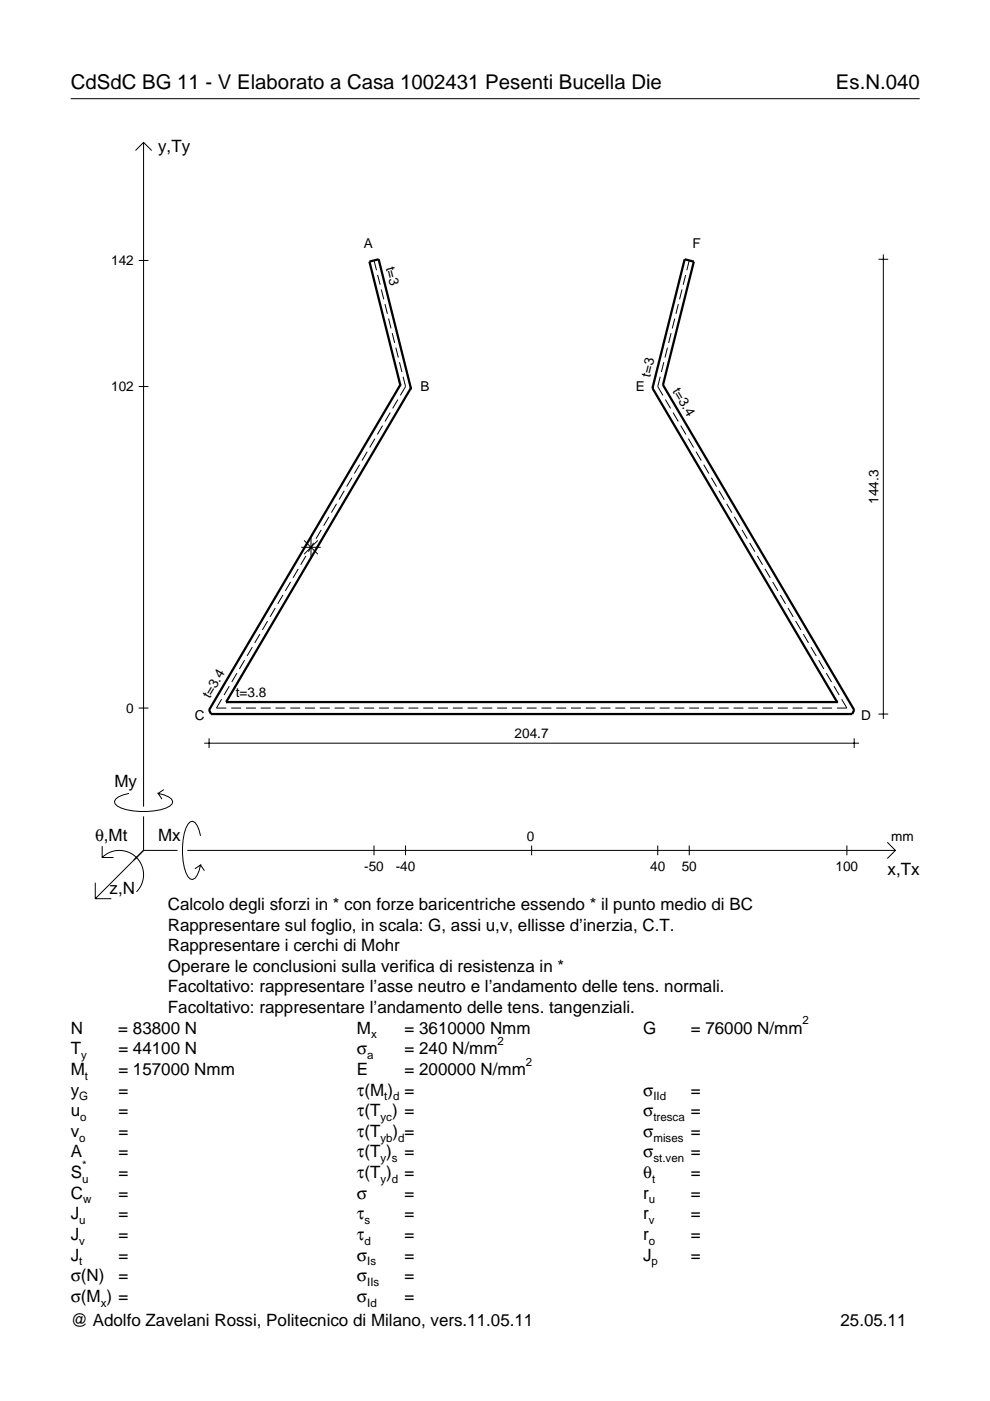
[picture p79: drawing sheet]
<svg xmlns="http://www.w3.org/2000/svg" width="210mm" height="297mm" viewBox="0 0 210 297" stroke-linecap="round" stroke-linejoin="round" font-family="sans-serif">
<defs><g id="words">
<g font-size="4.3">
<text x="15" y="18.9">CdSdC BG 11 - V Elaborato a Casa 1002431 Pesenti Bucella Die</text>
<text x="177.2" y="18.9">Es.N.040</text>
</g>
<g font-size="3.6">
<text x="33.5" y="32.3">y,Ty</text>
<text x="24.3" y="166.9">My</text>
<text x="20.1" y="178.2">θ,Mt</text>
<text x="33.5" y="178.2">Mx</text>
<text x="188.2" y="185.5">x,Tx</text>
<text x="23.2" y="189.6">z,N</text>
<text x="35.6" y="192.9">Calcolo degli sforzi in * con forze baricentriche essendo * il punto medio di BC</text>
<text x="35.6" y="197.3">Rappresentare sul foglio, in scala: G, assi u,v, ellisse d’inerzia, C.T.</text>
<text x="35.6" y="201.7">Rappresentare i cerchi di Mohr</text>
<text x="35.6" y="206">Operare le conclusioni sulla verifica di resistenza in *</text>
<text x="35.6" y="210.4">Facoltativo: rappresentare l’asse neutro e l’andamento delle tens. normali.</text>
<text x="35.6" y="214.8">Facoltativo: rappresentare l’andamento delle tens. tangenziali.</text>
<text x="15" y="219.2">N</text>
<text x="25.1" y="219.2">= 83800 N</text>
<text x="75.7" y="219.2">M</text>
<text x="85.8" y="219.2">= 3610000 Nmm</text>
<text x="136.4" y="219.2">G</text>
<text x="146.5" y="219.2">= 76000 N/mm</text>
<text x="15" y="223.5">T</text>
<text x="15" y="227.9">M</text>
<text x="25.1" y="223.5">= 44100 N</text>
<text x="25.1" y="227.9">= 157000 Nmm</text>
<text x="75.7" y="223.5">σ</text>
<text x="75.7" y="227.9">E</text>
<text x="85.8" y="223.5">= 240 N/mm</text>
<text x="85.8" y="227.9">= 200000 N/mm</text>
<text x="15" y="232.3">y</text>
<text x="25.1" y="232.3">=</text>
<text x="75.7" y="232.3">τ(M ) =</text>
<text x="136.4" y="232.3">σ</text>
<text x="146.5" y="232.3">=</text>
<text x="15" y="236.7">u</text>
<text x="25.1" y="236.7">=</text>
<text x="75.7" y="236.7">τ(T ) =</text>
<text x="136.4" y="236.7">σ</text>
<text x="146.5" y="236.7">=</text>
<text x="15" y="241">v</text>
<text x="15" y="245.4">A</text>
<text x="25.1" y="241">=</text>
<text x="25.1" y="245.4">=</text>
<text x="75.7" y="245.4">τ(T )</text>
<text x="75.7" y="241">τ(T</text>
<text x="83.3" y="241">) =</text>
<text x="85.8" y="245.4">=</text>
<text x="136.4" y="241">σ</text>
<text x="136.4" y="245.4">σ</text>
<text x="146.5" y="241">=</text>
<text x="146.5" y="245.4">=</text>
<text x="15" y="249.8">S</text>
<text x="25.1" y="249.8">=</text>
<text x="75.7" y="249.8">τ(T )</text>
<text x="85.8" y="249.8">=</text>
<text x="136.4" y="249.8">θ</text>
<text x="146.5" y="249.8">=</text>
<text x="15" y="254.2">C</text>
<text x="25.1" y="254.2">=</text>
<text x="75.7" y="254.2">σ</text>
<text x="85.8" y="254.2">=</text>
<text x="136.4" y="254.2">r</text>
<text x="146.5" y="254.2">=</text>
<text x="15" y="258.5">J</text>
<text x="15" y="262.9">J</text>
<text x="25.1" y="258.5">=</text>
<text x="25.1" y="262.9">=</text>
<text x="75.7" y="258.5">τ</text>
<text x="75.7" y="262.9">τ</text>
<text x="85.8" y="258.5">=</text>
<text x="85.8" y="262.9">=</text>
<text x="136.4" y="258.5">r</text>
<text x="136.4" y="262.9">r</text>
<text x="146.5" y="258.5">=</text>
<text x="146.5" y="262.9">=</text>
<text x="15" y="267.3">J</text>
<text x="25.1" y="267.3">=</text>
<text x="75.7" y="267.3">σ</text>
<text x="85.8" y="267.3">=</text>
<text x="136.4" y="267.3">J</text>
<text x="146.5" y="267.3">=</text>
<text x="15" y="271.7">σ(N)</text>
<text x="25.1" y="271.7">=</text>
<text x="75.7" y="271.7">σ</text>
<text x="85.8" y="271.7">=</text>
<text x="15" y="281.2">@ Adolfo Zavelani Rossi, Politecnico di Milano, vers.11.05.11</text>
<text x="15" y="276">σ(M ) =</text>
<text x="75.7" y="276">σ</text>
<text x="85.8" y="276">=</text>
<text x="178.2" y="281.2">25.05.11</text>
</g>
<g font-size="2.9">
<text x="77.1" y="52.7">A</text>
<text x="146.8" y="52.7">F</text>
<text x="23.6" y="56.2">142</text>
<text x="81.8" y="56.7" transform="rotate(76 81.8 56.7)">t=3</text>
<text x="23.6" y="83">102</text>
<text x="89.2" y="82.9">B</text>
<text x="134.8" y="82.9">E</text>
<text x="137.8" y="80" transform="rotate(-76 137.8 80)">t=3</text>
<text x="142.5" y="82.9" transform="rotate(60 142.5 82.9)">t=3.4</text>
<text x="186.3" y="106.8" transform="rotate(-90 186.3 106.8)">144.3</text>
<text x="44.5" y="148.2" transform="rotate(-60 44.5 148.2)">t=3.4</text>
<text x="50" y="147.8">t=3.8</text>
<text x="26.8" y="151.1">0</text>
<text x="41.3" y="152.6">C</text>
<text x="182.6" y="152.6">D</text>
<text x="109.1" y="156.5">204.7</text>
<text x="111.7" y="178.2">0</text>
<text x="189" y="178.2">mm</text>
<text x="77.2" y="184.7">-50</text>
<text x="83.9" y="184.7">-40</text>
<text x="137.9" y="184.7">40</text>
<text x="144.5" y="184.7">50</text>
<text x="177.2" y="184.7">100</text>
</g>
<g font-size="2.4">
<text x="78.7" y="220.2">x</text>
<text x="105.5" y="221.5">2</text>
<text x="170.2" y="217.2">2</text>
<text x="17.2" y="224.5">y</text>
<text x="77.9" y="224.5">a</text>
<text x="111.5" y="225.9">2</text>
<text x="16.8" y="233.3">G</text>
<text x="18" y="228.9">t</text>
<text x="81.5" y="233.3">t d</text>
<text x="138.5" y="233.3">IId</text>
<text x="17" y="237.7">o</text>
<text x="80.7" y="237.7">yc</text>
<text x="138.5" y="237.7">tresca</text>
<text x="16.8" y="242">o</text>
<text x="80.7" y="242">yb d</text>
<text x="138.5" y="242">mises</text>
<text x="17.4" y="250.8">u</text>
<text x="17.4" y="247.8">*</text>
<text x="80.7" y="246.4">y s</text>
<text x="80.7" y="250.8">y d</text>
<text x="138.2" y="250.8">t</text>
<text x="138.5" y="246.4">st.ven</text>
<text x="17.6" y="255.2">w</text>
<text x="137.6" y="255.2">u</text>
<text x="16.8" y="259.5">u</text>
<text x="16.8" y="263.9">v</text>
<text x="77.3" y="259.5">s</text>
<text x="77.3" y="263.9">d</text>
<text x="137.6" y="259.5">v</text>
<text x="137.6" y="263.9">o</text>
<text x="16.8" y="268.3">t</text>
<text x="77.9" y="268.3">Is</text>
<text x="138.2" y="268.3">p</text>
<text x="77.9" y="272.7">IIs</text>
<text x="21.4" y="277">x</text>
<text x="77.9" y="277">Id</text>
</g>
</g></defs>
<g fill="none" stroke="#000" stroke-width=".21">
<path d="M15 20.9h180M28.7 31.9l1.7-1.7 1.8 1.7M30.4 30.2v140.8M29.4 55.2h2.1M79.3 55.2l.5 2.1M80.1 58.3l.5 2.1M145.4 58.3l-.6 2.1M146.1 55.2l-.5 2.1M186.3 55h2M187.3 54v98.4M80.8 61.4l.6 2.1M81.6 64.5l.5 2"/>
<path d="M82.4 67.5l.5 2.1M83.2 70.6l.5 2.1M83.9 73.7l.5 2.1M84.7 76.8l.5 2.1M85.5 79.9l.5 2.1-1.1 1.8M140 79.9l-.5 2.1 1.1 1.8M140.7 76.8l-.5 2.1M141.5 73.7l-.5 2.1M142.3 70.6l-.5 2.1M143.1 67.5l-.6 2.1M143.8 64.5l-.5 2M144.6 61.4l-.5 2.1"/>
<path d="M29.4 82h2.1M76.2 98.5l-1.1 1.9M77.9 95.8l-1.1 1.8M79.5 93l-1.1 1.9M81.1 90.2l-1.1 1.9M82.7 87.5l-1.1 1.9M84.4 84.7l-1.1 1.9M141.1 84.7l1.1 1.9M142.7 87.5l1.1 1.9M144.3 90.2l1.1 1.9M146 93l1.1 1.9M147.6 95.8l1.1 1.8"/>
<path d="M149.2 98.5l1.1 1.9M63.9 116h4.1M64.5 114.6l2.9 2.9M64.9 117.9l-1.1 1.8M65.9 114v4.1M66.5 115.1l-1.1 1.9M67.4 114.6l-2.9 2.9M68.1 112.3l-1.1 1.9M69.7 109.6l-1.1 1.9M71.4 106.8l-1.1 1.9M73 104.1l-1.1 1.8M74.6 101.3l-1.1 1.9"/>
<path d="M150.8 101.3l1.1 1.9M152.4 104.1l1.2 1.8M154.1 106.8l1.1 1.9M155.7 109.6l1.1 1.9M157.3 112.3l1.1 1.9M158.9 115.1l1.2 1.9M160.6 117.9l1.1 1.8M51.9 140l-1.1 1.8M53.5 137.2l-1.1 1.9M55.1 134.4l-1.1 1.9M56.7 131.7l-1.1 1.9M58.4 128.9l-1.1 1.9"/>
<path d="M60 126.2l-1.1 1.8M61.6 123.4l-1.1 1.9M63.2 120.6l-1.1 1.9M162.2 120.6l1.1 1.9M163.8 123.4l1.1 1.9M165.4 126.2l1.2 1.8M167.1 128.9l1.1 1.9M168.7 131.7l1.1 1.9M170.3 134.4l1.1 1.9M171.9 137.2l1.2 1.9M173.6 140l1.1 1.8M29.4 150.1h2.1"/>
<path d="M43.3 157.6h138.8M44.3 156.5v2.1M47 148.3l-1.1 1.8h2.1M48.6 145.5l-1.1 1.9M49 150.1h2.1M50.2 142.7l-1.1 1.9M52.1 150.1h2.2M55.3 150.1h2.1M58.4 150.1h2.1M61.5 150.1h2.1M64.7 150.1h2.1M67.8 150.1h2.1"/>
<path d="M70.9 150.1h2.1M74.1 150.1h2.1M77.2 150.1h2.1M80.3 150.1h2.1M83.5 150.1h2.1M86.6 150.1h2.1M89.7 150.1h2.1M92.9 150.1h2.1M96 150.1h2.1M99.1 150.1h2.1M102.3 150.1h2.1M105.4 150.1h2.1"/>
<path d="M108.5 150.1h2.1M111.7 150.1h2.1M114.8 150.1h2.1M117.9 150.1h2.1M121.1 150.1h2.1M124.2 150.1h2.1M127.3 150.1h2.1M130.5 150.1h2.1M133.6 150.1h2.1M136.7 150.1h2.1M139.9 150.1h2.1M143 150.1h2.1"/>
<path d="M146.1 150.1h2.1M149.3 150.1h2.1M152.4 150.1h2.1M155.5 150.1h2.1M158.7 150.1h2.1M161.8 150.1h2.1M164.9 150.1h2.1M168.1 150.1h2.1M171.2 150.1h2.1M174.3 150.1h2.1M175.2 142.7l1.1 1.9M176.8 145.5l1.1 1.9"/>
<path d="M178.4 148.3l1.2 1.8h-2.2M181.1 156.5v2.1M186.3 151.4h2M21.7 179.4v2.4h2.4M27.3 168.2a3.6 3.6 0 0 0-3 1.7l.1 .5a5.6 5.6 0 0 0 3.8 1.5 13.4 13.4 0 0 0 7.8-1l.5-.5 .1-.5a3.6 3.6 0 0 0-3.1-1.7l.8 1.2M30.4 173.1v7.2M34.7 167.4l-1.2 .8M42.5 177.2a3.6 3.6 0 0 0-1.7-3.1l-.5 .2a5.7 5.7 0 0 0-1.5 3.7 13.3 13.3 0 0 0 1 7.9l.5 .5 .5 .1a3.6 3.6 0 0 0 1.7-3.1l-1.2 .8M79.3 179.3v2M86 179.3v2M112.7 179.3v2M139.5 179.3v2"/>
<path d="M146.1 179.3v2M179.6 179.3v2M188.1 178.6l1.7 1.7-1.7 1.7M20.2 187.2v3.3h3.4M21.7 181.8a5.1 5.1 0 0 1 7.2 0 5.1 5.1 0 0 1 0 7.3M30.4 180.3l-10.2 10.2M30.4 180.3h7.2M39.7 180.3h150.1M42.5 183.4l.8 1.2"/>
</g>
<path d="M84.9 81.6h.1M84.9 81.6l-6.6-26.1 2-.5 6.8 27.3M84.9 81.6l-40.6 68.9 .4 .9h136l.4-.9-40.5-68.9M87.1 82.3h.1M87.1 82.3l-39.2 66.6M138.3 82.3h.1M138.3 82.3l39.2 66.6M140.6 81.6h.1M140.6 81.6l6.5-26.1-1.9-.5-6.9 27.3M47.9 148.9h.1M47.9 148.9h129.6M177.5 148.9h.1" fill="none" stroke="#000" stroke-width=".48"/>
<use href="#words"/>
</svg>
